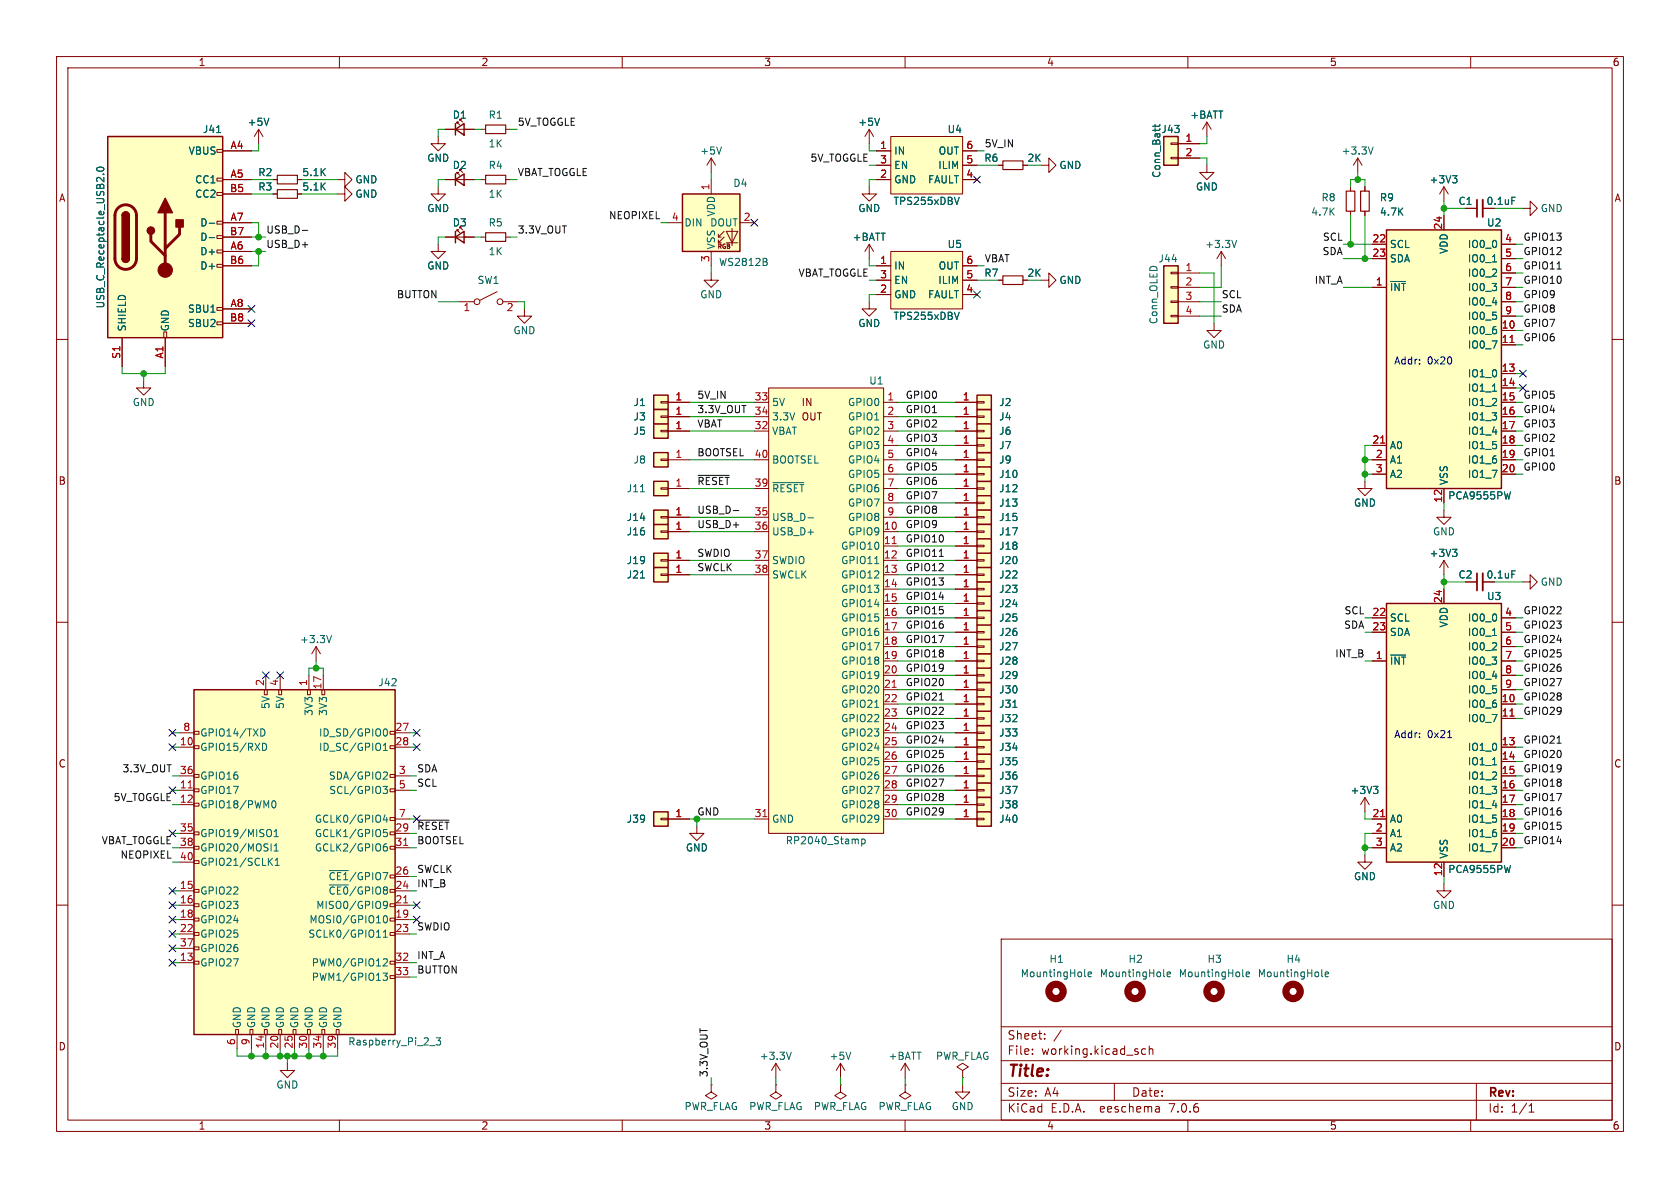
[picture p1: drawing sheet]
<svg xmlns="http://www.w3.org/2000/svg" width="297mm" height="210mm" viewBox="0 0 297 210" stroke-linecap="round" stroke-linejoin="round" font-family="sans-serif">
<defs><g id="words">
<text font-size="2.8" fill="#840000" x="178" y="190.9">Title:</text>
<g font-size="2.1" fill="#840000">
<text x="178" y="184">Sheet:</text>
<text x="178" y="186.7">File:</text>
<text x="184.1" y="186.7">working.kicad_sch</text>
<text x="178" y="196.9">KiCad</text>
<text x="178" y="194.1">Size:</text>
<text x="184.7" y="194.1">A4</text>
<text x="185.7" y="196.9">E.D.A.</text>
<text x="194.6" y="196.9">eeschema</text>
<text x="200" y="194.1">Date:</text>
<text x="207" y="196.9">7.0.6</text>
<text x="263" y="194.3">Rev:</text>
<text x="263" y="196.9">Id:</text>
<text x="267.1" y="196.9">1/1</text>
</g>
<g font-size="1.8" fill="#840000">
<text x="35" y="11.9">1</text>
<text x="85" y="11.9">2</text>
<text x="135" y="11.9">3</text>
<text x="185" y="11.9">4</text>
<text x="235" y="11.9">5</text>
<text x="285" y="11.9">6</text>
<text x="10.3" y="35.9">A</text>
<text x="285.3" y="35.9">A</text>
<text x="141.6" y="72">IN</text>
<text x="141.6" y="74.5">OUT</text>
<text x="10.3" y="85.9">B</text>
<text x="285.3" y="85.9">B</text>
<text x="10.3" y="135.9">C</text>
<text x="285.3" y="135.9">C</text>
<text x="10.3" y="185.9">D</text>
<text x="285.3" y="185.9">D</text>
<text x="35" y="199.9">1</text>
<text x="85" y="199.9">2</text>
<text x="135" y="199.9">3</text>
<text x="185" y="199.9">4</text>
<text x="235" y="199.9">5</text>
<text x="285" y="199.9">6</text>
</g>
<g font-size="1.8" fill="#006464">
<text x="35.8" y="23.7">J41</text>
<text x="43.7" y="22.5">+5V</text>
<text x="79.9" y="21.2">D1</text>
<text x="86.3" y="21.2">R1</text>
<text x="151.6" y="22.5">+5V</text>
<text x="167.4" y="23.7">U4</text>
<text x="205.2" y="23.7">J43</text>
<text x="210.3" y="21.2">+BATT</text>
<text x="33.3" y="27.5">VBUS</text>
<text x="75.4" y="28.8">GND</text>
<text x="86.3" y="26.3">1K</text>
<text x="123.7" y="27.5">+5V</text>
<text x="158" y="27.5">IN</text>
<text x="165.8" y="27.5">OUT</text>
<text x="173.9" y="28.8">R6</text>
<text x="181.5" y="28.8">2K</text>
<text x="237.1" y="27.5">+3.3V</text>
<text x="34.4" y="32.6">CC1</text>
<text x="34.4" y="35.2">CC2</text>
<text x="45.6" y="31.3">R2</text>
<text x="45.6" y="33.9">R3</text>
<text x="53.3" y="31.3">5.1K</text>
<text x="53.3" y="33.9">5.1K</text>
<text x="62.7" y="32.6">GND</text>
<text x="62.7" y="35.2">GND</text>
<text x="79.9" y="30.1">D2</text>
<text x="86.3" y="30.1">R4</text>
<text x="86.3" y="35.2">1K</text>
<text x="129.5" y="33.2">D4</text>
<text x="158" y="32.6">GND</text>
<text x="158" y="30.1">EN</text>
<text x="164" y="32.6">FAULT</text>
<text x="165.8" y="30.1">ILIM</text>
<text x="187.2" y="30.1">GND</text>
<text x="205.3" y="31.5" transform="rotate(-90 205.3 31.5)">Conn_Batt</text>
<text x="211.3" y="33.9">GND</text>
<text x="233.5" y="35.8">R8</text>
<text x="243.8" y="35.8">R9</text>
<text x="252.6" y="32.6">+3V3</text>
<text x="35.3" y="40.2">D-</text>
<text x="75.4" y="37.7">GND</text>
<text x="79.9" y="40.2">D3</text>
<text x="86.3" y="40.2">R5</text>
<text x="120.9" y="40.2">DIN</text>
<text x="125.5" y="40.2">DOUT</text>
<text x="126.6" y="38.4" transform="rotate(-90 126.6 38.4)">VDD</text>
<text x="151.6" y="37.7">GND</text>
<text x="157.9" y="36.4">TPS255xDBV</text>
<text x="231.7" y="38.3">4.7K</text>
<text x="243.8" y="38.3">4.7K</text>
<text x="257.7" y="36.4">C1</text>
<text x="262.7" y="36.4">0.1uF</text>
<text x="262.8" y="40.2">U2</text>
<text x="272.3" y="37.7">GND</text>
<text x="35.3" y="45.3">D+</text>
<text x="35.3" y="47.9">D+</text>
<text x="35.3" y="42.8">D-</text>
<text x="75.4" y="47.9">GND</text>
<text x="86.3" y="45.3">1K</text>
<text x="126.6" y="44.2" transform="rotate(-90 126.6 44.2)">VSS</text>
<text x="127" y="47.2">WS2812B</text>
<text x="150.6" y="42.8">+BATT</text>
<text x="158" y="47.9">IN</text>
<text x="165.8" y="47.9">OUT</text>
<text x="167.4" y="44">U5</text>
<text x="204.7" y="46.6">J44</text>
<text x="213" y="44">+3.3V</text>
<text x="245.6" y="44">SCL</text>
<text x="245.6" y="46.6">SDA</text>
<text x="256.1" y="45" transform="rotate(-90 256.1 45)">VDD</text>
<text x="259.4" y="44">IO0_0</text>
<text x="259.4" y="46.6">IO0_1</text>
<text x="84.3" y="50.4">SW1</text>
<text x="123.7" y="52.9">GND</text>
<text x="158" y="52.9">GND</text>
<text x="158" y="50.4">EN</text>
<text x="164" y="52.9">FAULT</text>
<text x="165.8" y="50.4">ILIM</text>
<text x="173.9" y="49.1">R7</text>
<text x="181.5" y="49.1">2K</text>
<text x="187.2" y="50.4">GND</text>
<text x="245.6" y="51.7">~{INT}</text>
<text x="259.4" y="49.1">IO0_2</text>
<text x="259.4" y="51.7">IO0_3</text>
<text x="18.6" y="54.6" transform="rotate(-90 18.6 54.6)">USB_C_Receptacle_USB2.0</text>
<text x="22.5" y="58.7" transform="rotate(-90 22.5 58.7)">SHIELD</text>
<text x="30.1" y="58.7" transform="rotate(-90 30.1 58.7)">GND</text>
<text x="33.1" y="55.5">SBU1</text>
<text x="33.1" y="58">SBU2</text>
<text x="90.7" y="59.3">GND</text>
<text x="151.6" y="58">GND</text>
<text x="157.9" y="56.7">TPS255xDBV</text>
<text x="204.8" y="57.4" transform="rotate(-90 204.8 57.4)">Conn_OLED</text>
<text x="259.4" y="59.3">IO0_6</text>
<text x="259.4" y="54.2">IO0_4</text>
<text x="259.4" y="56.7">IO0_5</text>
<text x="212.6" y="61.8">GND</text>
<text x="259.4" y="61.8">IO0_7</text>
<text x="23.4" y="72">GND</text>
<text x="111.9" y="72">J1</text>
<text x="136.4" y="72">5V</text>
<text x="149.8" y="72">GPIO0</text>
<text x="153.6" y="68.2">U1</text>
<text x="176.5" y="72">J2</text>
<text x="259.4" y="66.9">IO1_0</text>
<text x="259.4" y="69.4">IO1_1</text>
<text x="259.4" y="72">IO1_2</text>
<text x="111.9" y="77.1">J5</text>
<text x="111.9" y="74.5">J3</text>
<text x="136.4" y="77.1">VBAT</text>
<text x="136.4" y="74.5">3.3V</text>
<text x="149.8" y="74.5">GPIO1</text>
<text x="149.8" y="77.1">GPIO2</text>
<text x="176.5" y="74.5">J4</text>
<text x="176.5" y="77.1">J6</text>
<text x="259.4" y="74.5">IO1_3</text>
<text x="259.4" y="77.1">IO1_4</text>
<text x="111.9" y="82.1">J8</text>
<text x="136.4" y="82.1">BOOTSEL</text>
<text x="149.8" y="79.6">GPIO3</text>
<text x="149.8" y="82.1">GPIO4</text>
<text x="176.5" y="82.1">J9</text>
<text x="176.5" y="79.6">J7</text>
<text x="245.6" y="82.1">A1</text>
<text x="245.6" y="79.6">A0</text>
<text x="259.4" y="79.6">IO1_5</text>
<text x="259.4" y="82.1">IO1_6</text>
<text x="110.7" y="87.2">J11</text>
<text x="136.4" y="87.2">~{RESET}</text>
<text x="149.8" y="84.7">GPIO5</text>
<text x="149.8" y="87.2">GPIO6</text>
<text x="149.8" y="89.8">GPIO7</text>
<text x="176.5" y="87.2">J12</text>
<text x="176.5" y="84.7">J10</text>
<text x="176.5" y="89.8">J13</text>
<text x="239.3" y="89.8">GND</text>
<text x="245.6" y="84.7">A2</text>
<text x="255.9" y="88.5">PCA9555PW</text>
<text x="256.1" y="85.9" transform="rotate(-90 256.1 85.9)">VSS</text>
<text x="259.4" y="84.7">IO1_7</text>
<text x="110.7" y="94.8">J16</text>
<text x="110.7" y="92.3">J14</text>
<text x="136.4" y="92.3">USB_D-</text>
<text x="136.4" y="94.8">USB_D+</text>
<text x="149.8" y="94.8">GPIO9</text>
<text x="149.8" y="92.3">GPIO8</text>
<text x="176.5" y="92.3">J15</text>
<text x="176.5" y="94.8">J17</text>
<text x="253.2" y="94.8">GND</text>
<text x="110.7" y="99.9">J19</text>
<text x="136.4" y="99.9">SWDIO</text>
<text x="148.6" y="97.4">GPIO10</text>
<text x="148.6" y="99.9">GPIO11</text>
<text x="176.5" y="99.9">J20</text>
<text x="176.5" y="97.4">J18</text>
<text x="252.6" y="98.7">+3V3</text>
<text x="110.7" y="102.5">J21</text>
<text x="136.4" y="102.5">SWCLK</text>
<text x="148.6" y="102.5">GPIO12</text>
<text x="148.6" y="105">GPIO13</text>
<text x="148.6" y="107.5">GPIO14</text>
<text x="176.5" y="107.5">J24</text>
<text x="176.5" y="105">J23</text>
<text x="176.5" y="102.5">J22</text>
<text x="257.7" y="102.5">C2</text>
<text x="262.7" y="102.5">0.1uF</text>
<text x="262.8" y="106.3">U3</text>
<text x="272.3" y="103.7">GND</text>
<text x="52.9" y="113.9">+3.3V</text>
<text x="148.6" y="110.1">GPIO15</text>
<text x="148.6" y="112.6">GPIO16</text>
<text x="176.5" y="112.6">J26</text>
<text x="176.5" y="110.1">J25</text>
<text x="245.6" y="110.1">SCL</text>
<text x="245.6" y="112.6">SDA</text>
<text x="256.1" y="111" transform="rotate(-90 256.1 111)">VDD</text>
<text x="259.4" y="110.1">IO0_0</text>
<text x="259.4" y="112.6">IO0_1</text>
<text x="148.6" y="115.2">GPIO17</text>
<text x="148.6" y="117.7">GPIO18</text>
<text x="176.5" y="117.7">J28</text>
<text x="176.5" y="115.2">J27</text>
<text x="245.6" y="117.7">~{INT}</text>
<text x="259.4" y="115.2">IO0_2</text>
<text x="259.4" y="117.7">IO0_3</text>
<text x="47.9" y="125.4" transform="rotate(-90 47.9 125.4)">5V</text>
<text x="50.4" y="125.4" transform="rotate(-90 50.4 125.4)">5V</text>
<text x="66.8" y="121.5">J42</text>
<text x="148.6" y="120.2">GPIO19</text>
<text x="148.6" y="122.8">GPIO20</text>
<text x="148.6" y="125.3">GPIO21</text>
<text x="176.5" y="122.8">J30</text>
<text x="176.5" y="120.2">J29</text>
<text x="176.5" y="125.3">J31</text>
<text x="259.4" y="125.3">IO0_6</text>
<text x="259.4" y="120.2">IO0_4</text>
<text x="259.4" y="122.8">IO0_5</text>
<text x="35.3" y="130.4">GPIO14/TXD</text>
<text x="55.5" y="126.6" transform="rotate(-90 55.5 126.6)">3V3</text>
<text x="56.3" y="130.4">ID_SD/GPIO0</text>
<text x="58" y="126.6" transform="rotate(-90 58 126.6)">3V3</text>
<text x="148.6" y="127.9">GPIO22</text>
<text x="148.6" y="130.4">GPIO23</text>
<text x="176.5" y="130.4">J33</text>
<text x="176.5" y="127.9">J32</text>
<text x="259.4" y="127.9">IO0_7</text>
<text x="35.3" y="132.9">GPIO15/RXD</text>
<text x="56.3" y="132.9">ID_SC/GPIO1</text>
<text x="148.6" y="132.9">GPIO24</text>
<text x="148.6" y="135.5">GPIO25</text>
<text x="176.5" y="132.9">J34</text>
<text x="176.5" y="135.5">J35</text>
<text x="259.4" y="132.9">IO1_0</text>
<text x="259.4" y="135.5">IO1_1</text>
<text x="35.3" y="140.6">GPIO17</text>
<text x="35.3" y="143.1">GPIO18/PWM0</text>
<text x="35.3" y="138">GPIO16</text>
<text x="58" y="138">SDA/GPIO2</text>
<text x="58.1" y="140.6">SCL/GPIO3</text>
<text x="148.6" y="138">GPIO26</text>
<text x="148.6" y="140.6">GPIO27</text>
<text x="148.6" y="143.1">GPIO28</text>
<text x="176.5" y="138">J36</text>
<text x="176.5" y="140.6">J37</text>
<text x="176.5" y="143.1">J38</text>
<text x="238.7" y="140.6">+3V3</text>
<text x="259.4" y="138">IO1_2</text>
<text x="259.4" y="140.6">IO1_3</text>
<text x="259.4" y="143.1">IO1_4</text>
<text x="35.3" y="148.2">GPIO19/MISO1</text>
<text x="55.6" y="148.2">GCLK1/GPIO5</text>
<text x="55.6" y="145.6">GCLK0/GPIO4</text>
<text x="110.7" y="145.6">J39</text>
<text x="136.4" y="145.6">GND</text>
<text x="138.8" y="149.5">RP2040_Stamp</text>
<text x="148.6" y="145.6">GPIO29</text>
<text x="176.5" y="145.6">J40</text>
<text x="245.6" y="148.2">A1</text>
<text x="245.6" y="145.6">A0</text>
<text x="259.4" y="145.6">IO1_5</text>
<text x="259.4" y="148.2">IO1_6</text>
<text x="35.3" y="150.7">GPIO20/MOSI1</text>
<text x="35.3" y="153.3">GPIO21/SCLK1</text>
<text x="55.6" y="150.7">GCLK2/GPIO6</text>
<text x="58" y="155.8">~{CE1}/GPIO7</text>
<text x="121.2" y="150.7">GND</text>
<text x="239.3" y="155.8">GND</text>
<text x="245.6" y="150.7">A2</text>
<text x="255.9" y="154.5">PCA9555PW</text>
<text x="256.1" y="151.9" transform="rotate(-90 256.1 151.9)">VSS</text>
<text x="259.4" y="150.7">IO1_7</text>
<text x="35.3" y="158.3">GPIO22</text>
<text x="35.3" y="160.9">GPIO23</text>
<text x="55.8" y="160.9">MISO0/GPIO9</text>
<text x="58" y="158.3">~{CE0}/GPIO8</text>
<text x="253.2" y="160.9">GND</text>
<text x="35.3" y="163.4">GPIO24</text>
<text x="35.3" y="166">GPIO25</text>
<text x="54.4" y="166">SCLK0/GPIO11</text>
<text x="54.6" y="163.4">MOSI0/GPIO10</text>
<text x="35.3" y="171">GPIO27</text>
<text x="35.3" y="168.5">GPIO26</text>
<text x="55" y="171">PWM0/GPIO12</text>
<text x="55" y="173.6">PWM1/GPIO13</text>
<text x="180.3" y="172.9">MountingHole</text>
<text x="185.4" y="170.4">H1</text>
<text x="194.3" y="172.9">MountingHole</text>
<text x="199.4" y="170.4">H2</text>
<text x="208.3" y="172.9">MountingHole</text>
<text x="213.4" y="170.4">H3</text>
<text x="222.3" y="172.9">MountingHole</text>
<text x="227.3" y="170.4">H4</text>
<text x="42.8" y="181.9" transform="rotate(-90 42.8 181.9)">GND</text>
<text x="45.3" y="181.9" transform="rotate(-90 45.3 181.9)">GND</text>
<text x="47.9" y="181.9" transform="rotate(-90 47.9 181.9)">GND</text>
<text x="50.4" y="181.9" transform="rotate(-90 50.4 181.9)">GND</text>
<text x="52.9" y="181.9" transform="rotate(-90 52.9 181.9)">GND</text>
<text x="55.5" y="181.9" transform="rotate(-90 55.5 181.9)">GND</text>
<text x="58" y="181.9" transform="rotate(-90 58 181.9)">GND</text>
<text x="60.6" y="181.9" transform="rotate(-90 60.6 181.9)">GND</text>
<text x="61.5" y="185">Raspberry_Pi_2_3</text>
<text x="134.2" y="187.6">+3.3V</text>
<text x="146.6" y="187.6">+5V</text>
<text x="157" y="187.6">+BATT</text>
<text x="165.4" y="187.6">PWR_FLAG</text>
<text x="48.8" y="192.6">GND</text>
<text x="120.9" y="196.4">PWR_FLAG</text>
<text x="132.3" y="196.4">PWR_FLAG</text>
<text x="143.8" y="196.4">PWR_FLAG</text>
<text x="155.2" y="196.4">PWR_FLAG</text>
<text x="168.1" y="196.4">GND</text>
</g>
<g font-size="1.8" fill="#0f0f0f">
<text x="91.4" y="22.3">5V_TOGGLE</text>
<text x="143.2" y="28.7">5V_TOGGLE</text>
<text x="174" y="26.1">5V_IN</text>
<text x="91.4" y="31.2">VBAT_TOGGLE</text>
<text x="47" y="41.4">USB_D-</text>
<text x="91.4" y="41.4">3.3V_OUT</text>
<text x="107.6" y="38.8">NEOPIXEL</text>
<text x="47" y="43.9">USB_D+</text>
<text x="174" y="46.5">VBAT</text>
<text x="233.7" y="45.2">SDA</text>
<text x="233.8" y="42.6">SCL</text>
<text x="269.2" y="42.6">GPIO13</text>
<text x="269.2" y="45.2">GPIO12</text>
<text x="269.2" y="47.7">GPIO11</text>
<text x="70.1" y="52.8">BUTTON</text>
<text x="141.1" y="49">VBAT_TOGGLE</text>
<text x="215.9" y="52.8">SCL</text>
<text x="232.3" y="50.3">INT_A</text>
<text x="269.2" y="50.3">GPIO10</text>
<text x="269.2" y="52.8">GPIO9</text>
<text x="215.9" y="55.3">SDA</text>
<text x="269.2" y="55.3">GPIO8</text>
<text x="269.2" y="57.9">GPIO7</text>
<text x="269.2" y="60.4">GPIO6</text>
<text x="123.2" y="70.6">5V_IN</text>
<text x="160" y="70.6">GPIO0</text>
<text x="269.2" y="70.6">GPIO5</text>
<text x="123.2" y="75.7">VBAT</text>
<text x="123.2" y="73.1">3.3V_OUT</text>
<text x="160" y="73.1">GPIO1</text>
<text x="160" y="75.7">GPIO2</text>
<text x="269.2" y="73.1">GPIO4</text>
<text x="269.2" y="75.7">GPIO3</text>
<text x="123.2" y="80.7">BOOTSEL</text>
<text x="160" y="78.2">GPIO3</text>
<text x="160" y="83.3">GPIO5</text>
<text x="160" y="80.7">GPIO4</text>
<text x="269.2" y="78.2">GPIO2</text>
<text x="269.2" y="83.3">GPIO0</text>
<text x="269.2" y="80.7">GPIO1</text>
<text x="123.2" y="85.8">~{RESET}</text>
<text x="160" y="88.4">GPIO7</text>
<text x="160" y="85.8">GPIO6</text>
<text x="123.2" y="90.9">USB_D-</text>
<text x="123.2" y="93.4">USB_D+</text>
<text x="160" y="90.9">GPIO8</text>
<text x="160" y="93.4">GPIO9</text>
<text x="160" y="96">GPIO10</text>
<text x="123.2" y="98.5">SWDIO</text>
<text x="123.2" y="101.1">SWCLK</text>
<text x="160" y="98.5">GPIO11</text>
<text x="160" y="101.1">GPIO12</text>
<text x="160" y="106.1">GPIO14</text>
<text x="160" y="103.6">GPIO13</text>
<text x="160" y="111.2">GPIO16</text>
<text x="160" y="108.7">GPIO15</text>
<text x="160" y="113.8">GPIO17</text>
<text x="237.5" y="111.2">SDA</text>
<text x="237.6" y="108.7">SCL</text>
<text x="269.2" y="108.7">GPIO22</text>
<text x="269.2" y="111.2">GPIO23</text>
<text x="269.2" y="113.8">GPIO24</text>
<text x="160" y="118.8">GPIO19</text>
<text x="160" y="116.3">GPIO18</text>
<text x="236" y="116.3">INT_B</text>
<text x="269.2" y="116.3">GPIO25</text>
<text x="269.2" y="118.8">GPIO26</text>
<text x="160" y="123.9">GPIO21</text>
<text x="160" y="121.4">GPIO20</text>
<text x="269.2" y="121.4">GPIO27</text>
<text x="269.2" y="123.9">GPIO28</text>
<text x="160" y="131.5">GPIO24</text>
<text x="160" y="126.5">GPIO22</text>
<text x="160" y="129">GPIO23</text>
<text x="269.2" y="131.5">GPIO21</text>
<text x="269.2" y="126.5">GPIO29</text>
<text x="21.6" y="136.6">3.3V_OUT</text>
<text x="73.7" y="136.6">SDA</text>
<text x="160" y="136.6">GPIO26</text>
<text x="160" y="134.1">GPIO25</text>
<text x="269.2" y="134.1">GPIO20</text>
<text x="269.2" y="136.6">GPIO19</text>
<text x="73.7" y="139.2">SCL</text>
<text x="160" y="139.2">GPIO27</text>
<text x="160" y="141.7">GPIO28</text>
<text x="269.2" y="139.2">GPIO18</text>
<text x="269.2" y="141.7">GPIO17</text>
<text x="73.7" y="149.3">BOOTSEL</text>
<text x="73.7" y="146.8">~{RESET}</text>
<text x="123.2" y="144.2">GND</text>
<text x="160" y="144.2">GPIO29</text>
<text x="269.2" y="149.3">GPIO14</text>
<text x="269.2" y="146.8">GPIO15</text>
<text x="269.2" y="144.2">GPIO16</text>
<text x="21.2" y="151.9">NEOPIXEL</text>
<text x="73.7" y="154.4">SWCLK</text>
<text x="73.7" y="156.9">INT_B</text>
<text x="73.7" y="164.6">SWDIO</text>
<text x="73.7" y="172.2">BUTTON</text>
<text x="73.7" y="169.6">INT_A</text>
<text x="125.2" y="190.5" transform="rotate(-90 125.2 190.5)">3.3V_OUT</text>
</g>
<g font-size="1.8" fill="#a90000">
<text x="40.7" y="26.4">A4</text>
<text x="155.5" y="26.4">1</text>
<text x="155.5" y="29">3</text>
<text x="170.7" y="29">5</text>
<text x="170.7" y="26.4">6</text>
<text x="209.5" y="25.1">1</text>
<text x="209.5" y="27.7">2</text>
<text x="40.6" y="34">B5</text>
<text x="40.7" y="31.5">A5</text>
<text x="125.5" y="33.7" transform="rotate(-90 125.5 33.7)">1</text>
<text x="155.5" y="31.5">2</text>
<text x="170.7" y="31.5">4</text>
<text x="40.6" y="41.7">B7</text>
<text x="40.7" y="39.1">A7</text>
<text x="118.7" y="39.1">4</text>
<text x="131.4" y="39.1">2</text>
<text x="255" y="40.7" transform="rotate(-90 255 40.7)">24</text>
<text x="40.6" y="46.7">B6</text>
<text x="40.7" y="44.2">A6</text>
<text x="125.5" y="46.4" transform="rotate(-90 125.5 46.4)">3</text>
<text x="155.5" y="46.7">1</text>
<text x="170.7" y="46.7">6</text>
<text x="242.5" y="42.9">22</text>
<text x="242.5" y="45.5">23</text>
<text x="266" y="42.9">4</text>
<text x="266" y="45.5">5</text>
<text x="155.5" y="51.8">2</text>
<text x="155.5" y="49.3">3</text>
<text x="170.7" y="51.8">4</text>
<text x="170.7" y="49.3">5</text>
<text x="209.5" y="48">1</text>
<text x="209.5" y="50.5">2</text>
<text x="209.5" y="53.1">3</text>
<text x="243.1" y="50.5">1</text>
<text x="266" y="48">6</text>
<text x="266" y="50.5">7</text>
<text x="266" y="53.1">8</text>
<text x="40.6" y="56.9">B8</text>
<text x="40.7" y="54.4">A8</text>
<text x="81.8" y="55.3">1</text>
<text x="89.5" y="55.3">2</text>
<text x="209.5" y="55.6">4</text>
<text x="265.4" y="58.2">10</text>
<text x="266" y="55.6">9</text>
<text x="21.3" y="63.5" transform="rotate(-90 21.3 63.5)">S1</text>
<text x="29" y="63.5" transform="rotate(-90 29 63.5)">A1</text>
<text x="265.4" y="60.7">11</text>
<text x="265.4" y="65.8">13</text>
<text x="119.3" y="70.9">1</text>
<text x="133.3" y="70.9">33</text>
<text x="156.8" y="70.9">1</text>
<text x="170.1" y="70.9">1</text>
<text x="265.4" y="68.3">14</text>
<text x="265.4" y="70.9">15</text>
<text x="119.3" y="75.9">1</text>
<text x="119.3" y="73.4">1</text>
<text x="133.3" y="75.9">32</text>
<text x="133.3" y="73.4">34</text>
<text x="156.8" y="73.4">2</text>
<text x="156.8" y="75.9">3</text>
<text x="170.1" y="73.4">1</text>
<text x="170.1" y="75.9">1</text>
<text x="265.4" y="73.4">16</text>
<text x="265.4" y="75.9">17</text>
<text x="119.3" y="81">1</text>
<text x="133.3" y="81">40</text>
<text x="156.8" y="78.5">4</text>
<text x="156.8" y="81">5</text>
<text x="156.8" y="83.6">6</text>
<text x="170.1" y="81">1</text>
<text x="170.1" y="78.5">1</text>
<text x="170.1" y="83.6">1</text>
<text x="242.5" y="78.5">21</text>
<text x="243.1" y="81">2</text>
<text x="243.1" y="83.6">3</text>
<text x="265.4" y="78.5">18</text>
<text x="265.4" y="81">19</text>
<text x="265.4" y="83.6">20</text>
<text x="119.3" y="86.1">1</text>
<text x="133.3" y="86.1">39</text>
<text x="156.8" y="86.1">7</text>
<text x="156.8" y="88.6">8</text>
<text x="170.1" y="86.1">1</text>
<text x="170.1" y="88.6">1</text>
<text x="255" y="88.9" transform="rotate(-90 255 88.9)">12</text>
<text x="119.3" y="93.7">1</text>
<text x="119.3" y="91.2">1</text>
<text x="133.3" y="91.2">35</text>
<text x="133.3" y="93.7">36</text>
<text x="156.2" y="93.7">10</text>
<text x="156.8" y="91.2">9</text>
<text x="170.1" y="91.2">1</text>
<text x="170.1" y="93.7">1</text>
<text x="119.3" y="98.8">1</text>
<text x="119.3" y="101.3">1</text>
<text x="133.3" y="98.8">37</text>
<text x="133.3" y="101.3">38</text>
<text x="156.2" y="96.3">11</text>
<text x="156.2" y="98.8">12</text>
<text x="156.2" y="101.3">13</text>
<text x="170.1" y="98.8">1</text>
<text x="170.1" y="96.3">1</text>
<text x="170.1" y="101.3">1</text>
<text x="156.2" y="103.9">14</text>
<text x="156.2" y="106.4">15</text>
<text x="170.1" y="106.4">1</text>
<text x="170.1" y="103.9">1</text>
<text x="255" y="106.7" transform="rotate(-90 255 106.7)">24</text>
<text x="156.2" y="109">16</text>
<text x="156.2" y="111.5">17</text>
<text x="170.1" y="111.5">1</text>
<text x="170.1" y="109">1</text>
<text x="242.5" y="109">22</text>
<text x="242.5" y="111.5">23</text>
<text x="266" y="109">4</text>
<text x="266" y="111.5">5</text>
<text x="156.2" y="114">18</text>
<text x="156.2" y="116.6">19</text>
<text x="156.2" y="119.1">20</text>
<text x="170.1" y="119.1">1</text>
<text x="170.1" y="116.6">1</text>
<text x="170.1" y="114">1</text>
<text x="243.1" y="116.6">1</text>
<text x="266" y="114">6</text>
<text x="266" y="116.6">7</text>
<text x="266" y="119.1">8</text>
<text x="46.7" y="121.4" transform="rotate(-90 46.7 121.4)">2</text>
<text x="49.3" y="121.4" transform="rotate(-90 49.3 121.4)">4</text>
<text x="54.4" y="121.4" transform="rotate(-90 54.4 121.4)">1</text>
<text x="56.9" y="122" transform="rotate(-90 56.9 122)">17</text>
<text x="156.2" y="121.7">21</text>
<text x="156.2" y="124.2">22</text>
<text x="170.1" y="121.7">1</text>
<text x="170.1" y="124.2">1</text>
<text x="265.4" y="124.2">10</text>
<text x="266" y="121.7">9</text>
<text x="31.7" y="131.8">10</text>
<text x="32.3" y="129.3">8</text>
<text x="69.8" y="129.3">27</text>
<text x="69.8" y="131.8">28</text>
<text x="156.2" y="126.7">23</text>
<text x="156.2" y="129.3">24</text>
<text x="156.2" y="131.8">25</text>
<text x="170.1" y="131.8">1</text>
<text x="170.1" y="129.3">1</text>
<text x="170.1" y="126.7">1</text>
<text x="265.4" y="126.7">11</text>
<text x="265.4" y="131.8">13</text>
<text x="31.7" y="136.9">36</text>
<text x="70.4" y="136.9">3</text>
<text x="156.2" y="134.4">26</text>
<text x="156.2" y="136.9">27</text>
<text x="170.1" y="136.9">1</text>
<text x="170.1" y="134.4">1</text>
<text x="265.4" y="134.4">14</text>
<text x="265.4" y="136.9">15</text>
<text x="31.7" y="139.4">11</text>
<text x="70.4" y="139.4">5</text>
<text x="156.2" y="139.4">28</text>
<text x="156.2" y="142">29</text>
<text x="170.1" y="139.4">1</text>
<text x="170.1" y="142">1</text>
<text x="265.4" y="139.4">16</text>
<text x="265.4" y="142">17</text>
<text x="31.7" y="147.1">35</text>
<text x="69.8" y="147.1">29</text>
<text x="69.8" y="149.6">31</text>
<text x="70.4" y="144.5">7</text>
<text x="119.3" y="144.5">1</text>
<text x="133.3" y="144.5">31</text>
<text x="156.2" y="144.5">30</text>
<text x="170.1" y="144.5">1</text>
<text x="242.5" y="144.5">21</text>
<text x="243.1" y="147.1">2</text>
<text x="243.1" y="149.6">3</text>
<text x="265.4" y="144.5">18</text>
<text x="265.4" y="147.1">19</text>
<text x="265.4" y="149.6">20</text>
<text x="31.7" y="152.1">40</text>
<text x="69.8" y="154.7">26</text>
<text x="255" y="155" transform="rotate(-90 255 155)">12</text>
<text x="31.7" y="157.2">15</text>
<text x="31.7" y="159.8">16</text>
<text x="69.8" y="159.8">21</text>
<text x="69.8" y="157.2">24</text>
<text x="31.7" y="162.3">18</text>
<text x="31.7" y="164.8">22</text>
<text x="31.7" y="167.4">37</text>
<text x="69.8" y="162.3">19</text>
<text x="69.8" y="164.8">23</text>
<text x="31.7" y="169.9">13</text>
<text x="69.8" y="169.9">32</text>
<text x="69.8" y="172.5">33</text>
<text x="41.7" y="184.9" transform="rotate(-90 41.7 184.9)">6</text>
<text x="44.2" y="184.9" transform="rotate(-90 44.2 184.9)">9</text>
<text x="46.7" y="185.5" transform="rotate(-90 46.7 185.5)">14</text>
<text x="49.3" y="185.5" transform="rotate(-90 49.3 185.5)">20</text>
<text x="51.8" y="185.5" transform="rotate(-90 51.8 185.5)">25</text>
<text x="54.4" y="185.5" transform="rotate(-90 54.4 185.5)">30</text>
<text x="56.9" y="185.5" transform="rotate(-90 56.9 185.5)">34</text>
<text x="59.4" y="185.5" transform="rotate(-90 59.4 185.5)">39</text>
</g>
<g font-size="1.8" fill="#0000c2">
<text x="246.4" y="64.5">Addr:</text>
<text x="252.3" y="64.5">0x20</text>
<text x="246.4" y="130.6">Addr:</text>
<text x="252.3" y="130.6">0x21</text>
</g>
<g font-size="1.8" fill="#009600">
<text x="20" y="141.7">5V_TOGGLE 12</text>
<text x="17.9" y="149.3">VBAT_TOGGLE 38</text>
</g>
<text font-size="1.1" fill="#840000" x="126.7" y="44.2">RGB</text>
</g></defs>
<g fill="none" stroke="#840000" stroke-width=".18">
<path d="M10 10h277v190h-277zM12 12h273v186h-273zM60 10v2M110 10v2M160 10v2M210 10v2M260 10v2M38.4 39.1h1v.5h-1zM38.4 34h1v.5h-1zM38.4 31.5h1v.5h-1zM38.4 26.4h1v.5h-1zM39.4 31.8h5"/>
<path d="M39.4 34.3h5M39.4 26.7h5M39.4 39.4h5M45.7 22.9l-.7 1.2M45.7 22.9v2.5M45.7 22.9l.8 1.2M48.3 31.8h.7M48.3 34.3h.7M52.6 31.8h.7M52.6 34.3h.7M59.7 31.8h1.3v-1.3l1.2 1.3-1.2 1.2v-1.2M59.7 34.3h1.3v-1.3l1.2 1.3-1.2 1.3v-1.3"/>
<path d="M77.5 33v1.3h1.2l-1.2 1.3-1.3-1.3h1.3M77.5 24.1v1.3h1.2l-1.2 1.3-1.3-1.3h1.3M78.7 31.8h5.1M78.7 22.9h5.1M80.8 30.7v-.2h.2h-.2l.5 .5M80.8 21.8v-.2h.2h-.2l.5 .5M85.1 31.8h.8M85.1 22.9h.8M89.4 31.8h.8M89.4 22.9h.8M118.1 39.4h2.5M125.7 27.9v2.6"/>
<path d="M125.7 31.8v2.5M125.7 27.9l-.7 1.3M125.7 27.9l.8 1.3M130.8 39.4h2.5M153.7 33v1.3h1.2l-1.2 1.3-1.3-1.3h1.3M153.7 22.9l-.8 1.2M153.7 22.9v2.5M153.7 22.9l.7 1.2M154.9 31.8h2.6M154.9 26.7h2.6M154.9 29.2h2.6M157.5 24.1h12.7v10.2h-12.7z"/>
<path d="M170.2 31.8h2.5M170.2 26.7h2.5M170.2 29.2h2.5M176.5 29.2h.8M180.8 29.2h.8M184.1 29.2h1.3v-1.3l1.3 1.3-1.3 1.3v-1.3M207 27.8h1.3v.3h-1.3zM207 25.3h1.3v.2h-1.3zM208.3 25.4h3.8M208.3 27.9h3.8M213.4 29.2v1.3h1.2l-1.2 1.3-1.3-1.3h1.3M213.4 21.6l-.8 1.3"/>
<path d="M213.4 21.6v2.5M213.4 21.6l.7 1.3M238.8 33v.8M238.8 37.3v.8M240 27.9l-.7 1.3M240 27.9v2.6M240 27.9l.8 1.3M241.3 33v.8M241.3 37.3v.8M255.3 33v2.6M255.3 38.1v2.5M255.3 33l-.8 1.3"/>
<path d="M255.3 33l.7 1.3M259.1 36.8h2M262.1 36.8h2.1M269.2 36.8h1.3v-1.2l1.3 1.2-1.3 1.3v-1.3M10 60h2M21.6 59.7v5.1M29 58.7h.5v1h-.5zM29.2 59.7v5.1M38.4 56.9h1v.5h-1zM38.4 54.4h1v.5h-1zM38.4 46.7h1v.5h-1zM38.4 44.2h1v.5h-1z"/>
<path d="M38.4 41.7h1v.5h-1zM39.4 41.9h5M39.4 47h5M39.4 44.5h5M39.4 54.6h5M39.4 57.2h5M77.5 43.2v1.3h1.2l-1.2 1.2-1.3-1.2h1.3M78.7 41.9h5.1M80.8 40.9v-.3h.2h-.2l.5 .5M81.3 53.3h2.5M85.1 41.9h.8M87.9 51.6l-3.1 1.5"/>
<path d="M88.9 53.3h2.5M89.4 41.9h.8M92.7 54.6v1.3h-1.3l1.3 1.3 1.3-1.3h-1.3M125.7 48.3v1.2h1.3l-1.3 1.3-1.2-1.3h1.2M125.7 44.5v2.5M127 41.9h.5M127 42.9h.5M128 41.9l-1 1v-.5M128 40.9l-1 1v-.5M128.4 40.9h2l-1 2zM128.4 42.9h2M129.4 40.4v3"/>
<path d="M153.7 53.3v1.3h1.2l-1.2 1.3-1.3-1.3h1.3M153.7 43.2v2.5M153.7 43.2l-.8 1.3M153.7 43.2l.7 1.3M154.9 49.5h2.6M154.9 47h2.6M154.9 52.1h2.6M157.5 44.5h12.7v10.1h-12.7zM170.2 49.5h2.5M170.2 47h2.5M170.2 52.1h2.5M176.5 49.5h.8"/>
<path d="M180.8 49.5h.8M184.1 49.5h1.3v-1.2l1.3 1.2-1.3 1.3v-1.3M207 55.8h1.3v.2h-1.3zM207 53.2h1.3v.3h-1.3zM207 50.7h1.3v.2h-1.3zM207 48.1h1.3v.3h-1.3zM208.3 50.8h3.8M208.3 48.3h3.8M208.3 53.3h3.8M208.3 55.9h3.8M214.6 57.2v1.2h1.3l-1.3 1.3-1.2-1.3h1.2M215.9 44.5l-.8 1.2"/>
<path d="M215.9 44.5v2.5M215.9 44.5l.8 1.2M242.6 50.8h2.5M242.6 43.2h2.5M242.6 45.7h2.5M265.4 50.8h2.6M265.4 58.4h2.6M265.4 43.2h2.6M265.4 45.7h2.6M265.4 48.3h2.6M265.4 53.3h2.6M265.4 55.9h2.6"/>
<path d="M285 60h2M25.4 67.3v1.3h1.3l-1.3 1.3-1.3-1.3h1.3M116.8 76.1h1.3v.2h-1.3zM116.8 71h1.3v.2h-1.3zM116.8 73.5h1.3v.3h-1.3zM118.1 71.1h3.8M118.1 73.7h3.8M118.1 76.2h3.8M133.3 71.1h2.6M133.3 73.7h2.6M133.3 76.2h2.6M135.9 68.6h20.3v78.7h-20.3z"/>
<path d="M156.2 71.1h2.5M156.2 73.7h2.5M156.2 76.2h2.5M156.2 78.7h2.5M168.9 71.1h3.8M168.9 73.7h3.8M168.9 76.2h3.8M168.9 78.7h3.8M172.7 73.5h1.3v.3h-1.3zM172.7 71h1.3v.2h-1.3zM172.7 78.6h1.3v.3h-1.3zM172.7 76.1h1.3v.2h-1.3z"/>
<path d="M242.6 78.7h2.5M265.4 71.1h2.6M265.4 73.7h2.6M265.4 76.2h2.6M265.4 78.7h2.6M265.4 61h2.6M265.4 66h2.6M265.4 68.6h2.6M116.8 93.9h1.3v.2h-1.3zM116.8 98.9h1.3v.3h-1.3zM116.8 86.2h1.3v.3h-1.3zM116.8 91.3h1.3v.3h-1.3z"/>
<path d="M116.8 81.2h1.3v.2h-1.3zM118.1 94h3.8M118.1 99.1h3.8M118.1 91.4h3.8M118.1 86.4h3.8M118.1 81.3h3.8M133.3 94h2.6M133.3 99.1h2.6M133.3 91.4h2.6M133.3 86.4h2.6M133.3 81.3h2.6M156.2 94h2.5"/>
<path d="M156.2 96.5h2.5M156.2 99.1h2.5M156.2 91.4h2.5M156.2 86.4h2.5M156.2 81.3h2.5M156.2 83.8h2.5M156.2 88.9h2.5M168.9 94h3.8M168.9 96.5h3.8M168.9 99.1h3.8M168.9 91.4h3.8M168.9 86.4h3.8"/>
<path d="M168.9 81.3h3.8M168.9 83.8h3.8M168.9 88.9h3.8M172.7 81.2h1.3v.2h-1.3zM172.7 86.2h1.3v.3h-1.3zM172.7 83.7h1.3v.2h-1.3zM172.7 88.8h1.3v.2h-1.3zM172.7 91.3h1.3v.3h-1.3zM172.7 98.9h1.3v.3h-1.3zM172.7 93.9h1.3v.2h-1.3zM172.7 96.4h1.3v.2h-1.3zM241.3 85.1v1.3h1.3l-1.3 1.2-1.3-1.2h1.3"/>
<path d="M242.6 81.3h2.5M242.6 83.8h2.5M255.3 90.2v1.2h1.2l-1.2 1.3-1.3-1.3h1.3M255.3 86.4v2.5M255.3 99.1v2.5M255.3 99.1l-.8 1.2M255.3 99.1l.7 1.2M265.4 81.3h2.6M265.4 83.8h2.6M10 110h2M47 119.4v2.5M49.5 119.4v2.5"/>
<path d="M54.6 119.4v2.5M55.9 114.3l-.8 1.3M55.9 114.3v2.5M55.9 114.3l.7 1.3M57.1 119.4v2.5M116.8 101.5h1.3v.2h-1.3zM118.1 101.6h3.8M133.3 101.6h2.6M156.2 116.8h2.5M156.2 109.2h2.5M156.2 111.8h2.5M156.2 114.3h2.5"/>
<path d="M156.2 119.4h2.5M156.2 101.6h2.5M156.2 104.1h2.5M156.2 106.7h2.5M168.9 116.8h3.8M168.9 109.2h3.8M168.9 111.8h3.8M168.9 114.3h3.8M168.9 119.4h3.8M168.9 101.6h3.8M168.9 104.1h3.8M168.9 106.7h3.8"/>
<path d="M172.7 119.3h1.3v.2h-1.3zM172.7 116.7h1.3v.3h-1.3zM172.7 114.2h1.3v.2h-1.3zM172.7 106.6h1.3v.2h-1.3zM172.7 111.6h1.3v.3h-1.3zM172.7 104h1.3v.3h-1.3zM172.7 109.1h1.3v.2h-1.3zM172.7 101.5h1.3v.2h-1.3zM242.6 116.8h2.5M242.6 109.2h2.5M242.6 111.8h2.5M255.3 104.1v2.6"/>
<path d="M259.1 102.9h2M262.1 102.9h2.1M265.4 116.8h2.6M265.4 109.2h2.6M265.4 111.8h2.6M265.4 114.3h2.6M265.4 119.4h2.6M269.2 102.9h1.3v-1.3l1.3 1.3-1.3 1.2v-1.2M285 110h2M31.7 132.1h2.6M31.7 137.2h2.6M31.7 139.7h2.6"/>
<path d="M31.7 129.5h2.6M34.3 139.4h.9v.6h-.9zM34.3 136.9h.9v.5h-.9zM34.3 131.8h.9v.5h-.9zM34.3 129.3h.9v.5h-.9zM46.7 121.9h.5v.9h-.5zM49.3 121.9h.5v.9h-.5zM54.4 121.9h.5v.9h-.5zM56.9 121.9h.5v.9h-.5zM69 139.4h.8v.6h-.8zM69 136.9h.8v.5h-.8zM69 131.8h.8v.5h-.8z"/>
<path d="M69 129.3h.8v.5h-.8zM69.8 132.1h2.6M69.8 137.2h2.6M69.8 139.7h2.6M69.8 129.5h2.6M156.2 124.5h2.5M156.2 127h2.5M156.2 132.1h2.5M156.2 134.6h2.5M156.2 137.2h2.5M156.2 139.7h2.5M156.2 121.9h2.5"/>
<path d="M156.2 129.5h2.5M168.9 124.5h3.8M168.9 127h3.8M168.9 132.1h3.8M168.9 134.6h3.8M168.9 137.2h3.8M168.9 139.7h3.8M168.9 121.9h3.8M168.9 129.5h3.8M172.7 137h1.3v.3h-1.3zM172.7 132h1.3v.2h-1.3zM172.7 129.4h1.3v.3h-1.3z"/>
<path d="M172.7 134.5h1.3v.2h-1.3zM172.7 139.6h1.3v.2h-1.3zM172.7 121.8h1.3v.2h-1.3zM172.7 126.9h1.3v.2h-1.3zM172.7 124.3h1.3v.3h-1.3zM265.4 124.5h2.6M265.4 127h2.6M265.4 132.1h2.6M265.4 134.6h2.6M265.4 137.2h2.6M265.4 139.7h2.6M265.4 121.9h2.6"/>
<path d="M10 160h2M31.7 142.2h2.6M31.7 147.3h2.6M31.7 149.9h2.6M31.7 157.5h2.6M31.7 152.4h2.6M34.3 159.8h.9v.5h-.9zM34.3 157.2h.9v.5h-.9zM34.3 152.1h.9v.6h-.9zM34.3 149.6h.9v.5h-.9zM34.3 147.1h.9v.5h-.9zM34.3 142h.9v.5h-.9z"/>
<path d="M69 159.8h.8v.5h-.8zM69 149.6h.8v.5h-.8zM69 147.1h.8v.5h-.8zM69 144.5h.8v.5h-.8zM69.8 144.8h2.6M69.8 147.3h2.6M69.8 149.9h2.6M69.8 157.5h2.6M69.8 154.9h2.6M116.8 144.7h1.3v.2h-1.3zM118.1 144.8h3.8M123.2 146.1v1.2h1.3l-1.3 1.3-1.3-1.3h1.3"/>
<path d="M133.3 144.8h2.6M156.2 144.8h2.5M156.2 142.2h2.5M168.9 144.8h3.8M168.9 142.2h3.8M172.7 142.1h1.3v.3h-1.3zM172.7 144.7h1.3v.2h-1.3zM241.3 151.1v1.3h1.3l-1.3 1.3-1.3-1.3h1.3M241.3 141l-.8 1.2M241.3 141v2.5M241.3 141l.8 1.2M242.6 144.8h2.5"/>
<path d="M242.6 147.3h2.5M242.6 149.9h2.5M255.3 156.2v1.3h1.2l-1.2 1.3-1.3-1.3h1.3M255.3 152.4v2.5M265.4 144.8h2.6M265.4 142.2h2.6M265.4 147.3h2.6M265.4 149.9h2.6M285 160h2M31.7 170.2h2.6M31.7 160h2.6M31.7 162.6h2.6"/>
<path d="M31.7 165.1h2.6M31.7 167.6h2.6M34.3 169.9h.9v.5h-.9zM34.3 167.4h.9v.5h-.9zM34.3 164.8h.9v.6h-.9zM34.3 162.3h.9v.5h-.9zM69 172.5h.8v.5h-.8zM69 169.9h.8v.5h-.8zM69 164.8h.8v.6h-.8zM69 162.3h.8v.5h-.8zM69.8 170.2h2.6M69.8 160h2.6"/>
<path d="M69.8 162.6h2.6M69.8 165.1h2.6M69.8 172.7h2.6M177 166h108v32h-108zM41.7 182h.5v.9h-.5zM41.9 182.9v2.5M44.2 182h.5v.9h-.5zM44.4 182.9v2.5M46.7 182h.5v.9h-.5zM47 182.9v2.5M49.3 182h.5v.9h-.5zM49.5 182.9v2.5"/>
<path d="M50.8 188v1.2h1.3l-1.3 1.3-1.3-1.3h1.3M51.8 182h.5v.9h-.5zM52.1 182.9v2.5M54.4 182h.5v.9h-.5zM54.6 182.9v2.5M56.9 182h.5v.9h-.5zM57.1 182.9v2.5M59.4 182h.5v.9h-.5zM59.7 182.9v2.5M60 198v2M110 198v2M125.7 191.8v1.2l1 .7-1 .6-1-.6 1-.7"/>
<path d="M125.7 191.8h.1M137.2 191.8v1.2l1 .7-1 .6-1.1-.6 1.1-.7M137.2 191.8h.1M137.2 188l-.8 1.2M137.2 188v2.5M137.2 188l.7 1.2M148.6 191.8v1.2l1 .7-1 .6-1-.6 1-.7M148.6 191.8h.1M148.6 188l-.8 1.2M148.6 188v2.5M148.6 188l.8 1.2M160 198v2"/>
<path d="M160 191.8v1.2l1 .7-1 .6-1-.6 1-.7M160 191.8h.1M160 188l-.7 1.2M160 188v2.5M160 188l.8 1.2M170.2 191.8v1.2h1.2l-1.2 1.3-1.3-1.3h1.3M170.2 189.2l1-.6-1-.6-1 .6 1 .6v1.3M170.2 190.5h.1M177 194.5h108M177 191.5h108M177 187.5h108M177 181.5h108"/>
<path d="M182.5 186.3v.1M182.5 185.5v.1M184.7 183.6v.1M184.7 182.8v.1M187.6 182.1l-1.3 2M197 191.5v3M202.5 185.5l-.4-.1-.3 .3v.4l.2 .2h.5M203.2 185.5l.2-.1 .3 .1 .1 .9M203.2 184.9v1.5M204.9 195.7l.1 .9M205 196.5l-.2 .1M205 196h-.2"/>
<path d="M210 198v2M260 198v2M261 191.5v6.5M270.3 196.6h.9M270.3 195.5l.4-.4v1.5"/>
<circle cx="84.3" cy="53.3" r=".51"/>
<circle cx="88.4" cy="53.3" r=".51"/>
</g>
<path d="M49 31h3.6v1.5h-3.6zM49 33.5h3.6v1.6h-3.6zM85.9 31h3.5v1.5h-3.5zM85.9 22.1h3.5v1.5h-3.5zM177.3 28.4h3.5v1.6h-3.5zM238 33.8h1.5v3.5h-1.5zM240.5 33.8h1.6v3.5h-1.6zM85.9 41.1h3.5v1.6h-3.5zM177.3 48.8h3.5v1.5h-3.5z" fill="none" stroke="#840000" stroke-width=".2"/>
<g fill="#ffffc2" stroke="#ffffc2" stroke-width=".18">
<path d="M115.6 143.5h2.5v2.6h-2.5z"/>
<path d="M205.7 24.1h2.6v5.1h-2.6z"/>
<path d="M245.1 106.7h20.3v45.7h-20.3z"/>
<path d="M135.9 68.6h20.3v78.7h-20.3z"/>
<path d="M245.1 40.6h20.3v45.8h-20.3z"/>
<path d="M115.6 92.7h2.5v2.6h-2.5z"/>
<path d="M115.6 97.8h2.5v2.5h-2.5z"/>
<path d="M115.6 85.1h2.5v2.5h-2.5z"/>
<path d="M115.6 90.2h2.5v2.5h-2.5z"/>
<path d="M115.6 100.3h2.5v2.6h-2.5z"/>
<path d="M115.6 74.9h2.5v2.6h-2.5z"/>
<path d="M115.6 69.9h2.5v2.5h-2.5z"/>
<path d="M115.6 80h2.5v2.6h-2.5z"/>
<path d="M115.6 72.4h2.5v2.5h-2.5z"/>
<path d="M172.7 72.4h2.6v2.5h-2.6z"/>
<path d="M172.7 80h2.6v2.6h-2.6z"/>
<path d="M172.7 69.9h2.6v2.5h-2.6z"/>
<path d="M172.7 77.5h2.6v2.5h-2.6z"/>
<path d="M172.7 74.9h2.6v2.6h-2.6z"/>
<path d="M205.7 47h2.6v10.2h-2.6z"/>
<path d="M172.7 85.1h2.6v2.5h-2.6z"/>
<path d="M172.7 82.6h2.6v2.5h-2.6z"/>
<path d="M34.3 121.9h35.5v61h-35.5z"/>
<path d="M172.7 87.6h2.6v2.6h-2.6z"/>
<path d="M172.7 90.2h2.6v2.5h-2.6z"/>
<path d="M172.7 135.9h2.6v2.5h-2.6z"/>
<path d="M172.7 130.8h2.6v2.6h-2.6z"/>
<path d="M172.7 128.3h2.6v2.5h-2.6z"/>
<path d="M157.5 44.5h12.7v10.1h-12.7z"/>
<path d="M172.7 133.4h2.6v2.5h-2.6z"/>
<path d="M172.7 138.4h2.6v2.6h-2.6z"/>
<path d="M172.7 97.8h2.6v2.5h-2.6z"/>
<path d="M172.7 92.7h2.6v2.6h-2.6z"/>
<path d="M172.7 95.3h2.6v2.5h-2.6z"/>
<path d="M172.7 120.7h2.6v2.5h-2.6z"/>
<path d="M172.7 118.1h2.6v2.6h-2.6z"/>
<path d="M172.7 125.7h2.6v2.6h-2.6z"/>
<path d="M172.7 115.6h2.6v2.5h-2.6z"/>
<path d="M172.7 123.2h2.6v2.5h-2.6z"/>
<path d="M172.7 113h2.6v2.6h-2.6z"/>
<path d="M19 24.1h20.4v35.6h-20.4z"/>
<path d="M172.7 141h2.6v2.5h-2.6z"/>
<path d="M172.7 143.5h2.6v2.6h-2.6z"/>
<path d="M172.7 105.4h2.6v2.6h-2.6z"/>
<path d="M172.7 110.5h2.6v2.5h-2.6z"/>
<path d="M172.7 102.9h2.6v2.5h-2.6z"/>
<path d="M172.7 108h2.6v2.5h-2.6z"/>
<path d="M172.7 100.3h2.6v2.6h-2.6z"/>
<path d="M120.6 34.3h10.2v10.2h-10.2z"/>
<path d="M157.5 24.1h12.7v10.2h-12.7z"/>
</g>
<g fill="none" stroke="#840000" stroke-width=".25">
<path d="M19 24.1h20.4v35.6h-20.4zM21.6 38.1a.64 .64 0 0 1 .6-.6 .64 .64 0 0 1 .7 .6M80.5 31.8l1.5-1.1v2.1zM80.5 22.9l1.5-1.1v2.1zM80.5 21.8v2.1M80.5 30.7v2.1M120.6 34.3h10.2v10.2h-10.2zM205.7 24.1h2.6v5.1h-2.6zM21.6 45.7a.64 .64 0 0 0 .6 .7 .64 .64 0 0 0 .7-.7M80.5 41.9l1.5-1v2zM80.5 40.9v2M205.7 47h2.6v10.2h-2.6z"/>
<path d="M245.1 40.6h20.3v45.8h-20.3zM115.6 74.9h2.5v2.6h-2.5zM115.6 69.9h2.5v2.5h-2.5zM115.6 72.4h2.5v2.5h-2.5zM172.7 72.4h2.6v2.5h-2.6zM172.7 69.9h2.6v2.5h-2.6zM172.7 77.5h2.6v2.5h-2.6zM172.7 74.9h2.6v2.6h-2.6zM115.6 92.7h2.5v2.6h-2.5zM115.6 97.8h2.5v2.5h-2.5zM115.6 85.1h2.5v2.5h-2.5zM115.6 90.2h2.5v2.5h-2.5z"/>
<path d="M115.6 80h2.5v2.6h-2.5zM172.7 80h2.6v2.6h-2.6zM172.7 85.1h2.6v2.5h-2.6zM172.7 82.6h2.6v2.5h-2.6zM172.7 87.6h2.6v2.6h-2.6zM172.7 90.2h2.6v2.5h-2.6zM172.7 97.8h2.6v2.5h-2.6zM172.7 92.7h2.6v2.6h-2.6zM172.7 95.3h2.6v2.5h-2.6zM115.6 100.3h2.5v2.6h-2.5zM172.7 118.1h2.6v2.6h-2.6zM172.7 115.6h2.6v2.5h-2.6z"/>
<path d="M172.7 113h2.6v2.6h-2.6zM172.7 105.4h2.6v2.6h-2.6zM172.7 110.5h2.6v2.5h-2.6zM172.7 102.9h2.6v2.5h-2.6zM172.7 108h2.6v2.5h-2.6zM172.7 100.3h2.6v2.6h-2.6zM245.1 106.7h20.3v45.7h-20.3zM34.3 121.9h35.5v61h-35.5zM172.7 135.9h2.6v2.5h-2.6zM172.7 130.8h2.6v2.6h-2.6zM172.7 128.3h2.6v2.5h-2.6zM172.7 133.4h2.6v2.5h-2.6z"/>
<path d="M172.7 138.4h2.6v2.6h-2.6zM172.7 120.7h2.6v2.5h-2.6zM172.7 125.7h2.6v2.6h-2.6zM172.7 123.2h2.6v2.5h-2.6zM115.6 143.5h2.5v2.6h-2.5zM172.7 141h2.6v2.5h-2.6zM172.7 143.5h2.6v2.6h-2.6z"/>
</g>
<g fill="none" stroke="#006464" stroke-width=".18">
<path d="M17.2 29.7a.75 .75 0 0 1 1.2 .3 .72 .72 0 0 1-1.3-.2zM18.2 30.8h.2M37 39.5h1M38.3 23.4h.7M47.5 20.9l-.4 1.3M127.5 26l-.4 1.2M155.5 20.9l-.4 1.3M169.6 34.9l-.4 1.2M203.8 22.3h1.1M204.2 22v.5M242.8 26l-.5 1.2M256.8 31.1h.8l-.5 .4"/>
<path d="M257.3 31.5l.3 .3v.3l-.3 .2M267.3 34.9h.6M37 42h1M135.5 46.3l.1 .2-.1 .4M135.5 45.8v.3M169.6 55.2l-.4 1.3M218.6 42.5l-.4 1.3M245.8 49.8h2.7M263.9 46.3h.7M263.9 69.2h.7M113.2 86.9h.7M136.6 85.3h5.5"/>
<path d="M142.8 91.5h1M154.6 99.6h.8M256.8 97.1h.8l-.5 .5M257.3 97.6l.3 .2v.3l-.3 .3M267 86.9l-.3 1.3M58.6 112.3l-.4 1.3M113.2 102.2h.7M245.8 115.8h2.7M263.9 112.3h.7M267.3 100.9h.6M46.1 128.8a.64 .64 0 0 1 .7 .7 .64 .64 0 0 1-.7 .6M46.4 131.4a.64 .64 0 0 1 .7 .6 .64 .64 0 0 1-.7 .7"/>
<path d="M67.7 139h.8l-.4 .5 .3 .1 .1 .4-.2 .3h-.4M67.8 132.7h.7M67.8 131.8l.3-.4v1.3M67.9 128.9l.2-.1a.68 .68 0 0 1 .4 .7 .68 .68 0 0 1-.4 .6h-.2M67.9 136.5h.5l.1 .3-.8 .9h.8M154.6 125h.8M179.1 125h.7M242.8 139h.8l-.4 .5M243.4 139.5l.2 .2v.3l-.2 .3M263.9 135.2h.7M47.6 152.3l.6 .7M47.9 146.8v.9"/>
<path d="M48 142l.2-.3 .1-.2a.68 .68 0 0 1 .5 .7 .68 .68 0 0 1-.5 .6l-.1-.1-.2-.4M48.2 151.7l-.8 .7M48.5 147.9h.7M48.5 150.4h.7M48.5 147l.3-.4v1.3M48.5 149.5l.3-.3v1.2M48.7 153h.7M48.7 152.1l.3-.4v1.3M58.2 156.4h3.4M58.2 153.9h3.4M67.8 149.9l.2-.2h.4l.1 .2v.3l-.2 .2h-.4l-.1-.2M68.1 144l-.3 .9h.8"/>
<path d="M68.4 149.2h-.4l-.2 .5M68.4 144.5v.9M68.4 146.6h-.6v.6l.1-.1 .5 .1 .1 .2-.1 .4-.1 .1-.5-.1M68.5 159.9l-.2 .2h-.4l-.1-.2 .1-.5 .4-.1 .1 .2a.84 .84 0 0 1-.3 1.1h-.2M152.3 148.3v1.3M152.3 148.4l.4-.1 .2 .3-.1 .5h-.5M267 153l-.3 1.2M66.6 165.7h.7M67.7 172h.8l-.4 .5 .3 .1v.6l-.1 .1-.5-.1M67.8 169.6l.5-.1 .2 .4-.8 .9h.8M67.8 165.7h.7M67.8 164.8l.3-.4v1.3"/>
<path d="M67.9 162l.2-.1a.68 .68 0 0 1 .4 .6 .68 .68 0 0 1-.4 .6l-.2-.1-.1-.3zM191.8 172.5l.1 .2M192.4 172.2l.6-.1-.1-.2-.4-.1-.1 .2v.6h.5M205.7 172.5l.2 .2M206.3 172.2l.6-.1v-.2l-.4-.1-.2 .2 .1 .6h.5M219.7 172.5l.2 .2M220.3 172.2l.6-.1-.1-.2-.3-.1-.2 .2 .1 .6h.4M233.7 172.5l.2 .2M234.3 172.2l.6-.1-.1-.2-.3-.1-.2 .2v.6h.5M76 184.9h.9M77.1 183.5h.8l-.4 .4 .3 .2v.5l-.1 .1-.6-.1M139.9 186l-.4 1.3"/>
<path d="M150.4 186l-.4 1.3"/>
</g>
<path d="M244.1 78.3h.7M266.9 60.5h.8M157.7 96.1h.7M33.3 139.3h.7M157.7 121.5h.7M266.9 126.6h.8M71.4 159.6h.7M71.4 149.4h.7M134.9 144.4h.7M244.1 144.4h.7" fill="none" stroke="#a90000" stroke-width=".18"/>
<path d="M262.1 35.3v3.1M262.1 101.3v3.1" fill="none" stroke="#840000" stroke-width=".33"/>
<path d="M261.1 35.3v3.1M261.1 101.3v3.1" fill="none" stroke="#840000" stroke-width=".3"/>
<g fill="none" stroke="#840000" stroke-width="1.3">
<circle cx="186.7" cy="175.3" r="1.27"/>
<circle cx="200.7" cy="175.3" r="1.27"/>
<circle cx="214.6" cy="175.3" r="1.27"/>
<circle cx="228.6" cy="175.3" r="1.27"/>
</g>
<path d="M20.9 36.8a1.91 1.91 0 0 1 2.1-.5 1.91 1.91 0 0 1 1.1 1.8v7.6a1.91 1.91 0 0 1-1.9 1.9 1.91 1.91 0 0 1-1.9-1.9v-7.8l.2-.6zM29.2 37.6v10.2M26.7 41.4v1.3l2.5 2.5M31.7 40.1v1.3l-2.5 2.5" fill="none" stroke="#840000" stroke-width=".51"/>
<g fill="#840000" stroke="#840000" stroke-width=".25">
<path d="M21.6 45.7h1.3a.64 .64 0 0 1-.7 .7 .64 .64 0 0 1-.6-.7z"/>
<path d="M21.6 38.1h1.3v7.6h-1.3z"/>
<path d="M21.8 37.7a.64 .64 0 0 1 .7-.2 .64 .64 0 0 1 .4 .6h-1.3z"/>
<path d="M29.2 35.1l1.3 2.5h-2.6z"/>
<path d="M31.1 38.9h1.3v1.2h-1.3z"/>
<circle cx="26.7" cy="40.8" r=".63"/>
</g>
<circle cx="29.2" cy="47.8" r="1.27" fill="#840000" stroke="#840000" stroke-width=".18"/>
<path d="M53.4 40.7h1M275.3 47.6h.7M123.4 84h5.5M129.6 90.3h1M166 98.4h.8M166 123.8h.8M275.3 131.4h.7M73.9 145h5.5" fill="none" stroke="#0f0f0f" stroke-width=".18"/>
<path d="M255.9 130.4h.7" fill="none" stroke="#0000c2" stroke-width=".18"/>
<g fill="none" stroke="#009600" stroke-width=".18">
<path d="M44.4 31.8h3.9M44.4 34.3h3.9M44.4 39.4h1.3v2.5M45.7 25.4v1.3h-1.3M53.3 31.8h6.4M53.3 34.3h6.4M78.7 22.9h-1.2v1.2M78.7 31.8h-1.2v1.2M83.8 31.8h1.3M83.8 22.9h1.3M90.2 31.8h1.2M90.2 22.9h1.2"/>
<path d="M116.8 39.4h1.3M125.7 30.5v1.3M153.7 25.4v1.3h1.2M153.7 29.2h1.2M154.9 31.8h-1.2v1.2M172.7 26.7h1.3M172.7 29.2h3.8M212.1 27.9h1.3v1.3M213.4 24.1v1.3h-1.3M238.8 33v-1.2h2.5v1.2M238.8 38.1v5.1M240 30.5v1.3"/>
<path d="M241.3 38.1v7.6M255.3 35.6v2.5M255.3 36.8h3.8M264.2 36.8h5M44.4 41.9h2.6M44.4 44.5h2.6M45.7 44.5v2.5h-1.3M77.5 53.3h3.8M78.7 41.9h-1.2v1.3M83.8 41.9h1.3M90.2 41.9h1.2M91.4 53.3h1.3v1.3"/>
<path d="M125.7 47v1.3M153.7 49.5h1.2M153.7 45.7v1.3h1.2M154.9 52.1h-1.2v1.2M172.7 49.5h3.8M172.7 47h1.3M212.1 53.3h3.8M212.1 55.9h3.8M212.1 48.3h2.5v8.9M215.9 47v3.8h-3.8M237.5 43.2h5.1M237.5 45.7h5.1"/>
<path d="M237.5 50.8h5.1M268 53.3h1.2M268 55.9h1.2M268 43.2h1.2M268 45.7h1.2M268 50.8h1.2M268 48.3h1.2M268 58.4h1.2M21.6 64.8v1.2h7.6v-1.2M25.4 66v1.3M121.9 76.2h11.4M121.9 73.7h11.4"/>
<path d="M121.9 71.1h11.4M158.7 76.2h10.2M158.7 73.7h10.2M158.7 78.7h10.2M158.7 71.1h10.2M242.6 78.7h-1.3v6.4M268 76.2h1.2M268 73.7h1.2M268 61h1.2M268 78.7h1.2M268 71.1h1.2M268 68.6h1.2"/>
<path d="M268 66h1.2M121.9 86.4h11.4M121.9 81.3h11.4M121.9 99.1h11.4M121.9 91.4h11.4M121.9 94h11.4M158.7 86.4h10.2M158.7 81.3h10.2M158.7 99.1h10.2M158.7 96.5h10.2M158.7 91.4h10.2M158.7 94h10.2"/>
<path d="M158.7 83.8h10.2M158.7 88.9h10.2M241.3 81.3h1.3M241.3 83.8h1.3M255.3 88.9v1.3M268 81.3h1.2M268 83.8h1.2M54.6 119.4v-1.3h2.5v1.3M55.9 116.8v1.3M121.9 101.6h11.4M158.7 104.1h10.2M158.7 109.2h10.2"/>
<path d="M158.7 101.6h10.2M158.7 106.7h10.2M158.7 119.4h10.2M158.7 114.3h10.2M158.7 116.8h10.2M158.7 111.8h10.2M241.3 109.2h1.3M241.3 116.8h1.3M241.3 111.8h1.3M255.3 101.6v2.5M255.3 102.9h3.8M264.2 102.9h5"/>
<path d="M268 109.2h1.2M268 119.4h1.2M268 114.3h1.2M268 116.8h1.2M268 111.8h1.2M30.5 137.2h1.2M30.5 139.7h1.2M30.5 132.1h1.2M30.5 129.5h1.2M72.4 137.2h1.3M72.4 139.7h1.3M72.4 132.1h1.3"/>
<path d="M72.4 129.5h1.3M158.7 137.2h10.2M158.7 139.7h10.2M158.7 124.5h10.2M158.7 127h10.2M158.7 121.9h10.2M158.7 132.1h10.2M158.7 134.6h10.2M158.7 129.5h10.2M268 137.2h1.2M268 139.7h1.2M268 124.5h1.2"/>
<path d="M268 127h1.2M268 121.9h1.2M268 132.1h1.2M268 134.6h1.2M30.5 157.5h1.2M30.5 152.4h1.2M30.5 147.3h1.2M72.4 144.8h1.3M72.4 157.5h1.3M72.4 147.3h1.3M72.4 154.9h1.3M72.4 149.9h1.3"/>
<path d="M121.9 144.8h11.4M123.2 144.8v1.3M158.7 144.8h10.2M158.7 142.2h10.2M241.3 143.5v1.3h1.3M241.3 149.9h1.3M242.6 147.3h-1.3v3.8M255.3 154.9v1.3M268 144.8h1.2M268 142.2h1.2M268 147.3h1.2M268 149.9h1.2"/>
<path d="M30.5 160h1.2M30.5 162.6h1.2M30.5 165.1h1.2M30.5 167.6h1.2M30.5 170.2h1.2M72.4 160h1.3M72.4 162.6h1.3M72.4 165.1h1.3M72.4 170.2h1.3M72.4 172.7h1.3M41.9 185.4v1.3h17.8v-1.3M44.4 185.4v1.3"/>
<path d="M47 185.4v1.3M49.5 185.4v1.3M50.8 186.7v1.3M52.1 185.4v1.3M54.6 185.4v1.3M57.1 185.4v1.3M125.7 190.5v1.3M137.2 190.5v1.3M148.6 190.5v1.3M160 190.5v1.3M170.2 190.5v1.3"/>
</g>
<g fill="none" stroke="#000084" stroke-width=".18">
<path d="M132.7 38.8l1.3 1.2M134 38.8l-1.3 1.2M172.1 31.1l1.2 1.3M173.3 31.1l-1.2 1.3M43.8 56.5l1.3 1.3M43.8 54l1.3 1.2M45.1 56.5l-1.3 1.3M45.1 54l-1.3 1.2M172.1 51.5l1.2 1.2M173.3 51.5l-1.2 1.2M268.6 65.4l1.2 1.2M268.6 68l1.2 1.2"/>
<path d="M269.8 65.4l-1.2 1.2M269.8 68l-1.2 1.2M46.4 118.8l1.2 1.2M47.6 118.8l-1.2 1.2M48.9 118.8l1.2 1.2M50.1 118.8l-1.2 1.2M29.9 139.1l1.2 1.2M29.9 131.5l1.2 1.2M29.9 128.9l1.2 1.2M31.1 139.1l-1.2 1.2M31.1 131.5l-1.2 1.2M31.1 128.9l-1.2 1.2"/>
<path d="M73.1 131.5l1.2 1.2M73.1 128.9l1.2 1.2M74.3 131.5l-1.2 1.2M74.3 128.9l-1.2 1.2M29.9 156.9l1.2 1.2M29.9 146.7l1.2 1.2M29.9 159.4l1.2 1.2M31.1 156.9l-1.2 1.2M31.1 146.7l-1.2 1.2M31.1 159.4l-1.2 1.2M73.1 159.4l1.2 1.2M73.1 144.2l1.2 1.2"/>
<path d="M74.3 159.4l-1.2 1.2M74.3 144.2l-1.2 1.2M29.9 169.6l1.2 1.2M29.9 164.5l1.2 1.2M29.9 167l1.2 1.2M29.9 162l1.2 1.2M31.1 169.6l-1.2 1.2M31.1 164.5l-1.2 1.2M31.1 167l-1.2 1.2M31.1 162l-1.2 1.2M73.1 162l1.2 1.2M74.3 162l-1.2 1.2"/>
</g>
<g fill="#009600" stroke="#009600" stroke-width=".18">
<circle cx="123.2" cy="144.8" r=".51"/>
<circle cx="52.1" cy="186.7" r=".51"/>
<circle cx="49.5" cy="186.7" r=".51"/>
<circle cx="50.8" cy="186.7" r=".51"/>
<circle cx="44.5" cy="186.7" r=".51"/>
<circle cx="47" cy="186.7" r=".51"/>
<circle cx="45.7" cy="41.9" r=".51"/>
<circle cx="25.4" cy="66" r=".51"/>
<circle cx="57.2" cy="186.7" r=".51"/>
<circle cx="54.6" cy="186.7" r=".51"/>
<circle cx="45.7" cy="44.5" r=".51"/>
<circle cx="55.9" cy="118.1" r=".51"/>
<circle cx="255.3" cy="36.8" r=".51"/>
<circle cx="238.8" cy="43.2" r=".51"/>
<circle cx="241.3" cy="45.7" r=".51"/>
<circle cx="240" cy="31.8" r=".51"/>
<circle cx="241.3" cy="81.3" r=".51"/>
<circle cx="255.3" cy="102.9" r=".51"/>
<circle cx="241.3" cy="83.8" r=".51"/>
<circle cx="241.3" cy="149.9" r=".51"/>
</g>
<use href="#words"/>
</svg>
